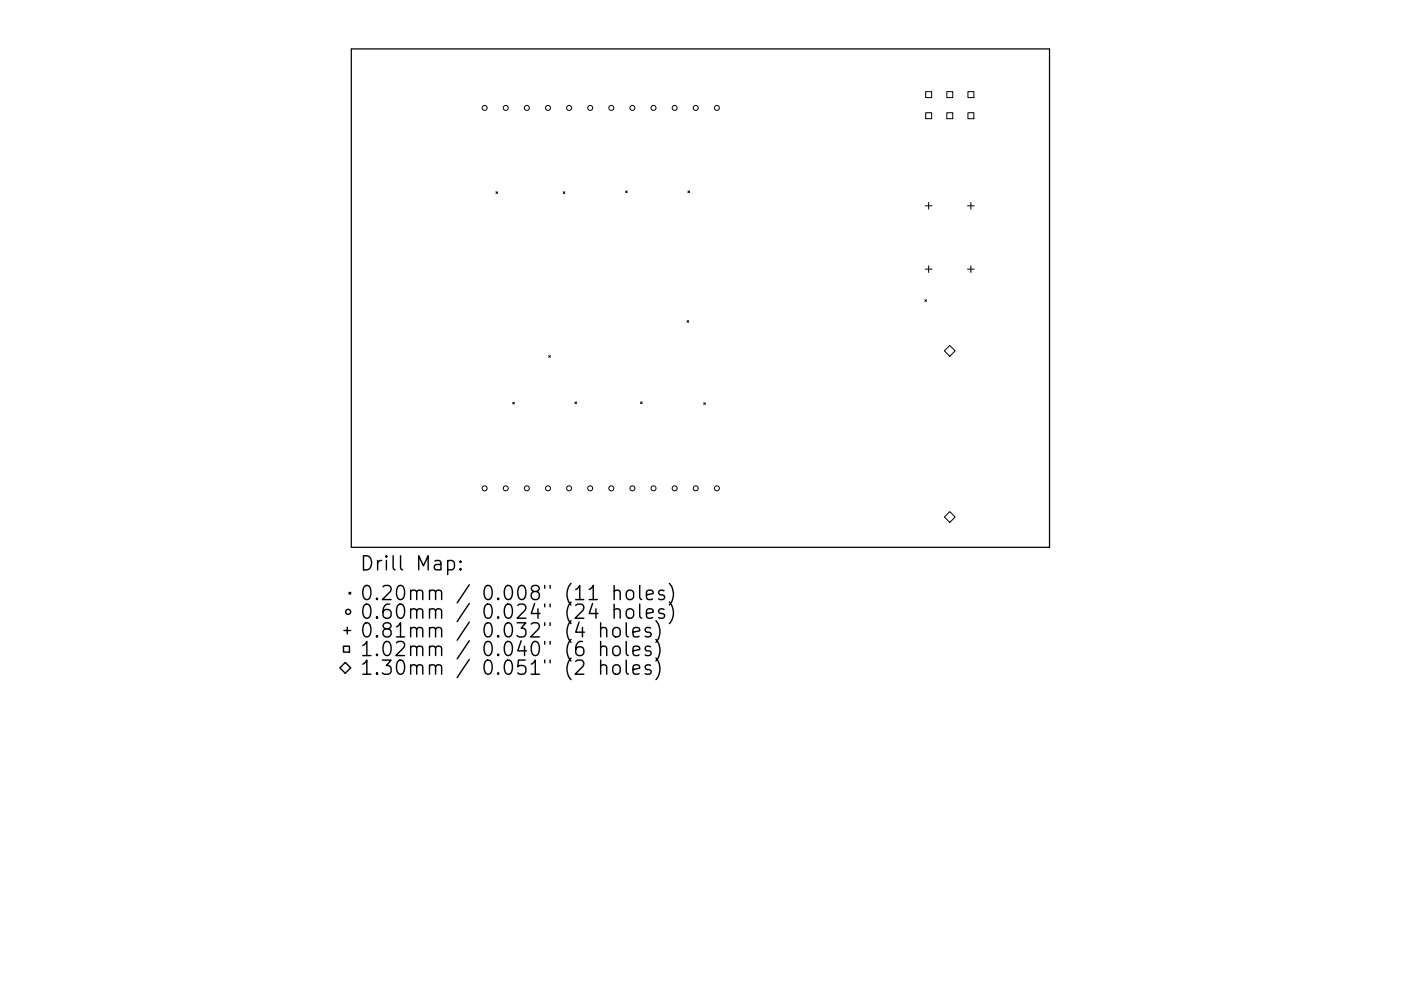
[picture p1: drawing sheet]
<svg xmlns="http://www.w3.org/2000/svg" width="297mm" height="210mm" viewBox="0 0 297 210" stroke-linecap="round" stroke-linejoin="round" font-family="sans-serif">
<defs><g id="words">
<g font-size="4.2">
<text x="76.4" y="121.1">Drill Map:</text>
<text x="76.4" y="127.4">0.20mm / 0.008&quot; (11 holes)</text>
<text x="76.4" y="131.3">0.60mm / 0.024&quot; (24 holes)</text>
<text x="76.4" y="135.3">0.81mm / 0.032&quot; (4 holes)</text>
<text x="76.4" y="139.2">1.02mm / 0.040&quot; (6 holes)</text>
<text x="76.4" y="143.2">1.30mm / 0.051&quot; (2 holes)</text>
</g>
</g></defs>
<path d="M74.5 10.4h148v105.7h-148z" fill="none" stroke="#000" stroke-width=".26"/>
<g fill="none" stroke="#000" stroke-width=".21">
<path d="M196.3 19.4h1.2v1.3h-1.2zM200.7 19.4h1.3v1.3h-1.3zM205.2 19.4h1.3v1.3h-1.3zM196.3 23.9h1.2v1.3h-1.2zM200.7 23.9h1.3v1.3h-1.3zM205.2 23.9h1.3v1.3h-1.3zM105.1 40.7l.4 .3M105.5 40.7l-.4 .3M119.4 40.7l.4 .3M119.8 40.7l-.4 .3M132.6 40.5l.4 .4M133 40.5l-.4 .4"/>
<path d="M145.9 40.5l.3 .4M146.2 40.5l-.3 .4M196.2 43.7h1.4M196.2 57.1h1.4M196.9 43v1.4M196.9 56.4v1.4M205.1 43.7h1.5M205.1 57.1h1.5M205.8 43v1.4M205.8 56.4v1.4M116.3 75.4l.4 .4M116.7 75.4l-.4 .4"/>
<path d="M145.7 68l.3 .4M146 68l-.3 .4M196.1 63.6l.3 .4M196.4 63.6l-.3 .4M201.4 73.3l1.1 1.1-1.1 1.2-1.2-1.2zM108.7 85.4l.4 .3M109.1 85.4l-.4 .3M121.9 85.3l.3 .3M122.2 85.3l-.3 .3M135.8 85.3l.4 .3M136.2 85.3l-.4 .3M149.2 85.5l.4 .3"/>
<path d="M149.6 85.5l-.4 .3M200.2 109.7l1.2-1.2 1.1 1.2-1.1 1.1z"/>
<circle cx="102.8" cy="22.9" r=".53"/>
<circle cx="107.2" cy="22.9" r=".53"/>
<circle cx="111.7" cy="22.9" r=".53"/>
<circle cx="116.2" cy="22.9" r=".53"/>
<circle cx="120.7" cy="22.9" r=".53"/>
<circle cx="125.1" cy="22.9" r=".53"/>
<circle cx="129.6" cy="22.9" r=".53"/>
<circle cx="134.1" cy="22.9" r=".53"/>
<circle cx="138.6" cy="22.9" r=".53"/>
<circle cx="143" cy="22.9" r=".53"/>
<circle cx="147.5" cy="22.9" r=".53"/>
<circle cx="152" cy="22.9" r=".53"/>
<circle cx="102.8" cy="103.6" r=".53"/>
<circle cx="107.2" cy="103.6" r=".53"/>
<circle cx="111.7" cy="103.6" r=".53"/>
<circle cx="116.2" cy="103.6" r=".53"/>
<circle cx="120.7" cy="103.6" r=".53"/>
<circle cx="125.1" cy="103.6" r=".53"/>
<circle cx="129.6" cy="103.6" r=".53"/>
<circle cx="134.1" cy="103.6" r=".53"/>
<circle cx="138.6" cy="103.6" r=".53"/>
<circle cx="143" cy="103.6" r=".53"/>
<circle cx="147.5" cy="103.6" r=".53"/>
<circle cx="152" cy="103.6" r=".53"/>
</g>
<g fill="none" stroke="#000" stroke-width=".3">
<path d="M94.9 119.1l.9-.2 .6 .6v.8l-.3 .5-.3 .1-.9-.1M97.6 119.1l.2 .1-.2 .1-.1-.1 .1-.1v.2M72.8 137.1h1.3v1.3h-1.3zM72.9 133.8h1.5M73.6 133.1v1.4M74 125.7l.4 .3M74.4 125.7l-.4 .3M97.6 120.6l.2 .2-.2 .1-.1-.1 .1-.2v.3M127.4 133.4a.74 .74 0 0 1 1.2 .2v1.5M127.4 137.4a.74 .74 0 0 1 1.2 .1v1.6M127.4 132.1v3M127.4 136.1v3"/>
<path d="M130.1 133.4a.81 .81 0 0 1 .8-.3 .81 .81 0 0 1 .6 .6v.9a.81 .81 0 0 1-.8 .6 .81 .81 0 0 1-.8-.6v-.9zM130.2 125.5a.74 .74 0 0 1 1.3 .1v1.6M130.2 129.5a.75 .75 0 0 1 1.3 .1v1.6M130.2 137.2a.81 .81 0 0 1 1.3 .5v.8a.81 .81 0 0 1-.8 .6 .81 .81 0 0 1-.8-.6v-.8zM130.2 124.2v3M130.2 128.2v3M132.8 132.1v2.6l.4 .4M132.8 136.1v2.6l.4 .4M132.9 125.5a.81 .81 0 0 1 .8-.3 .81 .81 0 0 1 .7 .6v.8a.81 .81 0 0 1-.8 .6 .81 .81 0 0 1-.8-.6v-.8zM133.1 129.3a.81 .81 0 0 1 1.3 .4v.9a.81 .81 0 0 1-.8 .6 .81 .81 0 0 1-.8-.6v-.9zM134.2 134.1l1.4-.3-.1-.5-.9-.2-.4 .5v1.1l.2 .3 .2 .1 .9-.1M134.2 138.1l1.4-.3-.1-.6-.9-.1-.4 .4v1.2l.2 .2 .2 .2 .9-.2"/>
<path d="M135.6 124.2v2.6l.5 .4M135.6 128.2v2.5l.5 .5M137.1 126.2l1.4-.3-.1-.5-.9-.2-.4 .4v1.2l.1 .3 .3 .1 .9-.1M137.1 130.2l1.4-.3-.1-.6-.9-.1-.4 .4v1.1l.1 .3 .3 .2 .9-.2M137.9 133.3l-.7-.2-.4 .5 .1 .4 1 .3 .2 .3-.2 .4-.3 .1-.8-.1M137.9 137.2l-.7-.1-.4 .4 .1 .4 1 .3 .2 .3-.2 .4-.3 .2-.8-.2M139.1 131.7a3.4 3.4 0 0 1 0 4.6M139.1 135.7a3.4 3.4 0 0 1 0 4.5M139.1 139.6a3.4 3.4 0 0 1 0 4.6M140.8 125.4l-.7-.2-.5 .4 .2 .5 1 .3 .1 .2-.1 .5-.3 .1-.9-.1M140.8 129.3l-.7-.1-.5 .4 .2 .4 1 .3 .1 .3-.1 .4-.3 .2-.9-.2M141.9 123.8a3.4 3.4 0 0 1 0 4.6"/>
<path d="M141.9 127.7a3.4 3.4 0 0 1 0 4.6M73.2 140.5l1.2 1.2-1.2 1.1-1.1-1.1zM127.4 141.3a.74 .74 0 0 1 1.2 .2v1.5M127.4 140v3M130.1 141.3a.81 .81 0 0 1 .8-.3 .81 .81 0 0 1 .6 .6v.9a.81 .81 0 0 1-.8 .6 .81 .81 0 0 1-.8-.6v-.9zM132.8 140v2.6l.4 .4M134.2 142l1.4-.2-.1-.6-.9-.2-.4 .5v1.1l.2 .3 .2 .1 .9-.1M137.9 141.2l-.7-.2-.4 .5 .1 .4 1 .3 .2 .3-.2 .4-.3 .1-.8-.1"/>
<circle cx="73.8" cy="129.8" r=".53"/>
</g>
<use href="#words"/>
</svg>
